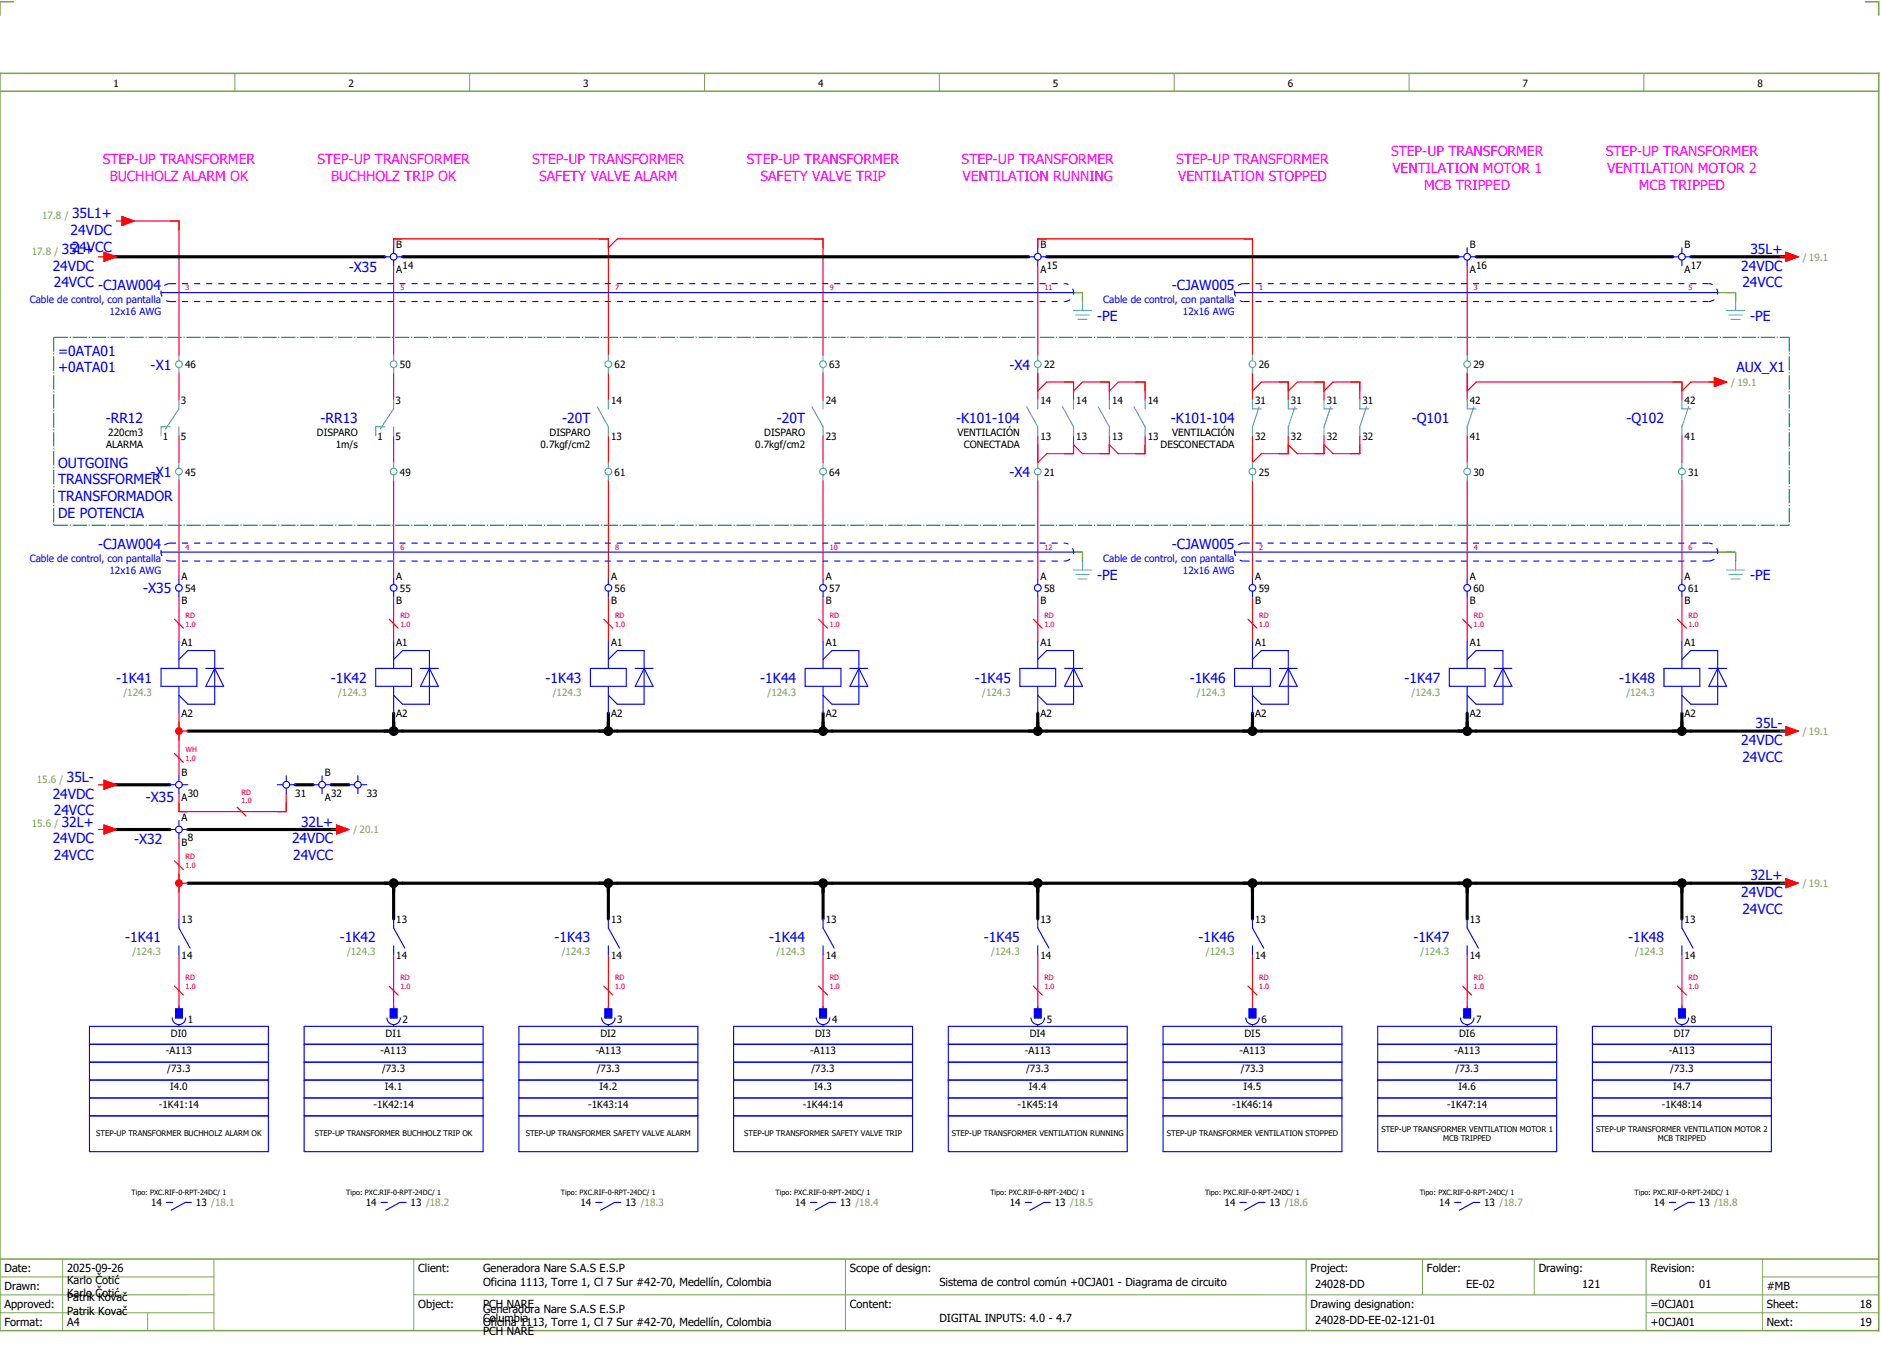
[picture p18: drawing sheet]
<svg xmlns="http://www.w3.org/2000/svg" width="421mm" height="301mm" viewBox="0 0 421 301" stroke-linecap="round" stroke-linejoin="round" font-family="sans-serif">
<defs><g id="words">
<g font-size="3.1" fill="#f0f">
<text x="311" y="34.9">STEP-UP TRANSFORMER</text>
<text x="359" y="34.9">STEP-UP TRANSFORMER</text>
<text x="23" y="36.8">STEP-UP TRANSFORMER</text>
<text x="24.5" y="40.5">BUCHHOLZ ALARM OK</text>
<text x="71" y="36.8">STEP-UP TRANSFORMER</text>
<text x="74" y="40.5">BUCHHOLZ TRIP OK</text>
<text x="119" y="36.8">STEP-UP TRANSFORMER</text>
<text x="120.5" y="40.5">SAFETY VALVE ALARM</text>
<text x="167" y="36.8">STEP-UP TRANSFORMER</text>
<text x="170" y="40.5">SAFETY VALVE TRIP</text>
<text x="215" y="36.8">STEP-UP TRANSFORMER</text>
<text x="215.2" y="40.5">VENTILATION RUNNING</text>
<text x="263" y="36.8">STEP-UP TRANSFORMER</text>
<text x="263.4" y="40.5">VENTILATION STOPPED</text>
<text x="311.3" y="38.6">VENTILATION MOTOR 1</text>
<text x="359.3" y="38.6">VENTILATION MOTOR 2</text>
<text x="318.4" y="42.4">MCB TRIPPED</text>
<text x="366.4" y="42.4">MCB TRIPPED</text>
</g>
<g font-size="3.1" fill="#00f">
<text x="15.8" y="52.5">24VDC</text>
<text x="16.1" y="48.8">35L1+</text>
<text x="13.8" y="56.8">35L+</text>
<text x="16" y="56.3">24VCC</text>
<text x="391.3" y="56.8">35L+</text>
<text x="11.8" y="60.5">24VDC</text>
<text x="12" y="64.3">24VCC -CJAW004</text>
<text x="78" y="60.7">-X35</text>
<text x="262" y="64.8">-CJAW005</text>
<text x="389.3" y="60.5">24VDC</text>
<text x="389.5" y="64.3">24VCC</text>
<text x="245.3" y="71.7">-PE</text>
<text x="391.3" y="71.7">-PE</text>
<text x="13" y="79.5">=0ATA01</text>
<text x="13" y="83.3">+0ATA01</text>
<text x="33.7" y="82.6">-X1</text>
<text x="225.7" y="82.6">-X4</text>
<text x="388.2" y="83">AUX_X1</text>
<text x="23.6" y="94.6">-RR12</text>
<text x="71.6" y="94.6">-RR13</text>
<text x="125.7" y="94.6">-20T</text>
<text x="173.7" y="94.6">-20T</text>
<text x="213.7" y="94.6">-K101-104</text>
<text x="261.7" y="94.6">-K101-104</text>
<text x="315.6" y="94.6">-Q101</text>
<text x="363.6" y="94.6">-Q102</text>
<text x="13" y="104.5">OUTGOING</text>
<text x="33.7" y="106.6">-X1</text>
<text x="225.7" y="106.6">-X4</text>
<text x="13" y="108.3">TRANSSFORMER</text>
<text x="13" y="112">TRANSFORMADOR</text>
<text x="13" y="115.8">DE POTENCIA</text>
<text x="22" y="122.8">-CJAW004</text>
<text x="262" y="122.8">-CJAW005</text>
<text x="245.3" y="129.7">-PE</text>
<text x="391.3" y="129.7">-PE</text>
<text x="32" y="132.6">-X35</text>
<text x="26" y="152.6">-1K41</text>
<text x="74" y="152.6">-1K42</text>
<text x="122" y="152.6">-1K43</text>
<text x="170" y="152.6">-1K44</text>
<text x="218" y="152.6">-1K45</text>
<text x="266" y="152.6">-1K46</text>
<text x="314" y="152.6">-1K47</text>
<text x="362" y="152.6">-1K48</text>
<text x="389.3" y="166.5">24VDC</text>
<text x="392.4" y="162.8">35L-</text>
<text x="389.5" y="170.3">24VCC</text>
<text x="11.8" y="178.5">24VDC</text>
<text x="14.9" y="174.8">35L-</text>
<text x="32.6" y="179.3">-X35</text>
<text x="12" y="182.3">24VCC</text>
<text x="13.8" y="184.8">32L+</text>
<text x="67.3" y="184.8">32L+</text>
<text x="11.8" y="188.5">24VDC</text>
<text x="30" y="188.7">-X32</text>
<text x="65.3" y="188.5">24VDC</text>
<text x="12" y="192.3">24VCC</text>
<text x="65.5" y="192.3">24VCC</text>
<text x="391.3" y="196.8">32L+</text>
<text x="389.3" y="200.5">24VDC</text>
<text x="389.5" y="204.3">24VCC</text>
<text x="28" y="210.6">-1K41</text>
<text x="76" y="210.6">-1K42</text>
<text x="124" y="210.6">-1K43</text>
<text x="172" y="210.6">-1K44</text>
<text x="220" y="210.6">-1K45</text>
<text x="268" y="210.6">-1K46</text>
<text x="316" y="210.6">-1K47</text>
<text x="364" y="210.6">-1K48</text>
</g>
<g font-size="2.5">
<text x="1" y="284.4">Date:</text>
<text x="15" y="286.9">Karlo Čotić</text>
<text x="15" y="284.4">2025-09-26</text>
<text x="93.5" y="284.4">Client:</text>
<text x="108" y="284.4">Generadora Nare S.A.S E.S.P</text>
<text x="108" y="287.4">Oficina 1113, Torre 1, Cl 7 Sur #42-70, Medellín, Colombia</text>
<text x="190" y="284.4">Scope of design:</text>
<text x="210" y="287.4">Sistema de control común +0CJA01 - Diagrama de circuito</text>
<text x="293" y="284.4">Project:</text>
<text x="294" y="287.9">24028-DD</text>
<text x="319" y="284.4">Folder:</text>
<text x="327.8" y="287.9">EE-02</text>
<text x="344" y="284.4">Drawing:</text>
<text x="353.7" y="287.9">121</text>
<text x="369" y="284.4">Revision:</text>
<text x="379.9" y="287.9">01</text>
<text x="1" y="288.4">Drawn:</text>
<text x="1" y="292.4">Approved:</text>
<text x="15" y="289.9">Karlo Čotić</text>
<text x="15" y="290.9">Patrik Kovač</text>
<text x="15" y="293.9">Patrik Kovač</text>
<text x="93.5" y="292.4">Object:</text>
<text x="108" y="293.4">Generadora Nare S.A.S E.S.P</text>
<text x="108" y="292.4">PCH NARE</text>
<text x="190" y="292.4">Content:</text>
<text x="293" y="292.4">Drawing designation:</text>
<text x="369" y="292.4">=0CJA01</text>
<text x="395" y="292.4">Sheet:</text>
<text x="395" y="288.4">#MB</text>
<text x="415.8" y="292.4">18</text>
<text x="1" y="296.4">Format:</text>
<text x="15" y="296.4">A4</text>
<text x="108" y="296.4">Oficina 1113, Torre 1, Cl 7 Sur #42-70, Medellín, Colombia</text>
<text x="108" y="295.4">Columbia</text>
<text x="108" y="298.4">PCH NARE</text>
<text x="210" y="295.4">DIGITAL INPUTS: 4.0 - 4.7</text>
<text x="294" y="295.9">24028-DD-EE-02-121-01</text>
<text x="369" y="296.4">+0CJA01</text>
<text x="395" y="296.4">Next:</text>
<text x="415.8" y="296.4">19</text>
</g>
<g font-size="2.2">
<text x="25.4" y="19.4">1</text>
<text x="77.9" y="19.4">2</text>
<text x="130.4" y="19.4">3</text>
<text x="182.9" y="19.4">4</text>
<text x="235.4" y="19.4">5</text>
<text x="287.9" y="19.4">6</text>
<text x="340.4" y="19.4">7</text>
<text x="392.9" y="19.4">8</text>
<text x="88.6" y="55.5">B</text>
<text x="232.6" y="55.5">B</text>
<text x="328.6" y="55.5">B</text>
<text x="376.6" y="55.5">B</text>
<text x="88.6" y="61">A</text>
<text x="90" y="60">14</text>
<text x="232.6" y="61">A</text>
<text x="234" y="60">15</text>
<text x="328.6" y="61">A</text>
<text x="330" y="60">16</text>
<text x="376.6" y="61">A</text>
<text x="378" y="60">17</text>
<text x="41.4" y="82.3">46</text>
<text x="89.4" y="82.3">50</text>
<text x="137.4" y="82.3">62</text>
<text x="185.4" y="82.3">63</text>
<text x="233.4" y="82.3">22</text>
<text x="281.4" y="82.3">26</text>
<text x="329.4" y="82.3">29</text>
<text x="40.4" y="90.3">3</text>
<text x="88.4" y="90.3">3</text>
<text x="136.6" y="90.3">14</text>
<text x="184.6" y="90.3">24</text>
<text x="232.6" y="90.3">14</text>
<text x="240.6" y="90.3">14</text>
<text x="248.6" y="90.3">14</text>
<text x="256.6" y="90.3">14</text>
<text x="280.6" y="90.3">31</text>
<text x="288.6" y="90.3">31</text>
<text x="296.6" y="90.3">31</text>
<text x="304.6" y="90.3">31</text>
<text x="328.6" y="90.3">42</text>
<text x="376.6" y="90.3">42</text>
<text x="23.8" y="100.2">ALARMA</text>
<text x="24.2" y="97.5">220cm3</text>
<text x="36.4" y="98.2">1</text>
<text x="40.4" y="98.2">5</text>
<text x="70.9" y="97.5">DISPARO</text>
<text x="75.1" y="100.2">1m/s</text>
<text x="84.4" y="98.2">1</text>
<text x="88.4" y="98.2">5</text>
<text x="120.8" y="100.2">0.7kgf/cm2</text>
<text x="122.9" y="97.5">DISPARO</text>
<text x="136.6" y="98.2">13</text>
<text x="168.8" y="100.2">0.7kgf/cm2</text>
<text x="170.9" y="97.5">DISPARO</text>
<text x="184.6" y="98.2">23</text>
<text x="214.1" y="97.5">VENTILACIÓN</text>
<text x="215.5" y="100.2">CONECTADA</text>
<text x="232.6" y="98.2">13</text>
<text x="240.6" y="98.2">13</text>
<text x="248.6" y="98.2">13</text>
<text x="256.6" y="98.2">13</text>
<text x="259.5" y="100.2">DESCONECTADA</text>
<text x="262.1" y="97.5">VENTILACIÓN</text>
<text x="280.6" y="98.2">32</text>
<text x="288.6" y="98.2">32</text>
<text x="296.6" y="98.2">32</text>
<text x="304.6" y="98.2">32</text>
<text x="328.6" y="98.2">41</text>
<text x="376.6" y="98.2">41</text>
<text x="41.4" y="106.3">45</text>
<text x="89.4" y="106.3">49</text>
<text x="137.4" y="106.3">61</text>
<text x="185.4" y="106.3">64</text>
<text x="233.4" y="106.3">21</text>
<text x="281.4" y="106.3">25</text>
<text x="329.4" y="106.3">30</text>
<text x="377.4" y="106.3">31</text>
<text x="40.6" y="129.5">A</text>
<text x="88.6" y="129.5">A</text>
<text x="136.6" y="129.5">A</text>
<text x="184.6" y="129.5">A</text>
<text x="232.6" y="129.5">A</text>
<text x="280.6" y="129.5">A</text>
<text x="328.6" y="129.5">A</text>
<text x="376.6" y="129.5">A</text>
<text x="40.6" y="135">B</text>
<text x="41.4" y="132.3">54</text>
<text x="88.6" y="135">B</text>
<text x="89.4" y="132.3">55</text>
<text x="136.6" y="135">B</text>
<text x="137.4" y="132.3">56</text>
<text x="184.6" y="135">B</text>
<text x="185.4" y="132.3">57</text>
<text x="232.6" y="135">B</text>
<text x="233.4" y="132.3">58</text>
<text x="280.6" y="135">B</text>
<text x="281.4" y="132.3">59</text>
<text x="328.6" y="135">B</text>
<text x="329.4" y="132.3">60</text>
<text x="376.6" y="135">B</text>
<text x="377.4" y="132.3">61</text>
<text x="40.6" y="144.3">A1</text>
<text x="88.6" y="144.3">A1</text>
<text x="136.6" y="144.3">A1</text>
<text x="184.6" y="144.3">A1</text>
<text x="232.6" y="144.3">A1</text>
<text x="280.6" y="144.3">A1</text>
<text x="328.6" y="144.3">A1</text>
<text x="376.6" y="144.3">A1</text>
<text x="40.6" y="160.2">A2</text>
<text x="88.6" y="160.2">A2</text>
<text x="136.6" y="160.2">A2</text>
<text x="184.6" y="160.2">A2</text>
<text x="232.6" y="160.2">A2</text>
<text x="280.6" y="160.2">A2</text>
<text x="328.6" y="160.2">A2</text>
<text x="376.6" y="160.2">A2</text>
<text x="40.6" y="173.5">B</text>
<text x="72.6" y="173.5">B</text>
<text x="40.6" y="179">A</text>
<text x="42" y="178">30</text>
<text x="66" y="178">31</text>
<text x="72.6" y="179">A</text>
<text x="74" y="178">32</text>
<text x="82" y="178">33</text>
<text x="40.6" y="183.5">A</text>
<text x="40.6" y="189">B</text>
<text x="42" y="188">8</text>
<text x="40.6" y="206.3">13</text>
<text x="88.6" y="206.3">13</text>
<text x="136.6" y="206.3">13</text>
<text x="184.6" y="206.3">13</text>
<text x="232.6" y="206.3">13</text>
<text x="280.6" y="206.3">13</text>
<text x="328.6" y="206.3">13</text>
<text x="376.6" y="206.3">13</text>
<text x="40.6" y="214.2">14</text>
<text x="88.6" y="214.2">14</text>
<text x="136.6" y="214.2">14</text>
<text x="184.6" y="214.2">14</text>
<text x="232.6" y="214.2">14</text>
<text x="280.6" y="214.2">14</text>
<text x="328.6" y="214.2">14</text>
<text x="376.6" y="214.2">14</text>
<text x="38.2" y="231.8">DI0</text>
<text x="42" y="228.7">1</text>
<text x="86.2" y="231.8">DI1</text>
<text x="90" y="228.7">2</text>
<text x="134.2" y="231.8">DI2</text>
<text x="138" y="228.7">3</text>
<text x="182.2" y="231.8">DI3</text>
<text x="186" y="228.7">4</text>
<text x="230.2" y="231.8">DI4</text>
<text x="234" y="228.7">5</text>
<text x="278.2" y="231.8">DI5</text>
<text x="282" y="228.7">6</text>
<text x="326.2" y="231.8">DI6</text>
<text x="330" y="228.7">7</text>
<text x="374.2" y="231.8">DI7</text>
<text x="378" y="228.7">8</text>
<text x="37.1" y="235.6">-A113</text>
<text x="37.4" y="239.6">/73.3</text>
<text x="85.1" y="235.6">-A113</text>
<text x="85.4" y="239.6">/73.3</text>
<text x="133.1" y="235.6">-A113</text>
<text x="133.4" y="239.6">/73.3</text>
<text x="181.1" y="235.6">-A113</text>
<text x="181.4" y="239.6">/73.3</text>
<text x="229.1" y="235.6">-A113</text>
<text x="229.4" y="239.6">/73.3</text>
<text x="277.1" y="235.6">-A113</text>
<text x="277.4" y="239.6">/73.3</text>
<text x="325.1" y="235.6">-A113</text>
<text x="325.4" y="239.6">/73.3</text>
<text x="373.1" y="235.6">-A113</text>
<text x="373.4" y="239.6">/73.3</text>
<text x="38" y="243.6">I4.0</text>
<text x="86" y="243.6">I4.1</text>
<text x="134" y="243.6">I4.2</text>
<text x="182" y="243.6">I4.3</text>
<text x="230" y="243.6">I4.4</text>
<text x="278" y="243.6">I4.5</text>
<text x="326" y="243.6">I4.6</text>
<text x="374" y="243.6">I4.7</text>
<text x="35.5" y="247.6">-1K41:14</text>
<text x="83.5" y="247.6">-1K42:14</text>
<text x="131.5" y="247.6">-1K43:14</text>
<text x="179.5" y="247.6">-1K44:14</text>
<text x="227.5" y="247.6">-1K45:14</text>
<text x="275.5" y="247.6">-1K46:14</text>
<text x="323.5" y="247.6">-1K47:14</text>
<text x="371.5" y="247.6">-1K48:14</text>
<text x="33.8" y="269.6">14</text>
<text x="43.8" y="269.6">13 /18.1</text>
<text x="81.8" y="269.6">14</text>
<text x="91.8" y="269.6">13 /18.2</text>
<text x="129.8" y="269.6">14</text>
<text x="139.8" y="269.6">13 /18.3</text>
<text x="177.8" y="269.6">14</text>
<text x="187.8" y="269.6">13 /18.4</text>
<text x="225.8" y="269.6">14</text>
<text x="235.8" y="269.6">13 /18.5</text>
<text x="273.8" y="269.6">14</text>
<text x="283.8" y="269.6">13 /18.6</text>
<text x="321.8" y="269.6">14</text>
<text x="331.8" y="269.6">13 /18.7</text>
<text x="369.8" y="269.6">14</text>
<text x="379.8" y="269.6">13 /18.8</text>
</g>
<g font-size="2.2" fill="#7ca552">
<text x="9.4" y="48.9">17.8 /</text>
<text x="7.1" y="56.9">17.8 /</text>
<text x="403" y="58.3">/ 19.1</text>
<text x="387" y="86.3">/ 19.1</text>
<text x="27.6" y="155.5">/124.3</text>
<text x="75.6" y="155.5">/124.3</text>
<text x="123.6" y="155.5">/124.3</text>
<text x="171.6" y="155.5">/124.3</text>
<text x="219.6" y="155.5">/124.3</text>
<text x="267.6" y="155.5">/124.3</text>
<text x="315.6" y="155.5">/124.3</text>
<text x="363.6" y="155.5">/124.3</text>
<text x="403" y="164.3">/ 19.1</text>
<text x="8.2" y="174.9">15.6 /</text>
<text x="7.1" y="184.9">15.6 /</text>
<text x="79" y="186.3">/ 20.1</text>
<text x="403" y="198.3">/ 19.1</text>
<text x="29.6" y="213.5">/124.3</text>
<text x="77.6" y="213.5">/124.3</text>
<text x="125.6" y="213.5">/124.3</text>
<text x="173.6" y="213.5">/124.3</text>
<text x="221.6" y="213.5">/124.3</text>
<text x="269.6" y="213.5">/124.3</text>
<text x="317.6" y="213.5">/124.3</text>
<text x="365.6" y="213.5">/124.3</text>
</g>
<g font-size="2.2" fill="#00f">
<text x="6.6" y="67.6">Cable de control, con pantalla</text>
<text x="24.5" y="70.3">12x16 AWG</text>
<text x="246.6" y="67.6">Cable de control, con pantalla</text>
<text x="264.5" y="70.3">12x16 AWG</text>
<text x="6.6" y="125.6">Cable de control, con pantalla</text>
<text x="246.6" y="125.6">Cable de control, con pantalla</text>
<text x="24.5" y="128.3">12x16 AWG</text>
<text x="264.5" y="128.3">12x16 AWG</text>
</g>
<g font-size="1.7">
<text x="21.5" y="254">STEP-UP TRANSFORMER BUCHHOLZ ALARM OK</text>
<text x="70.4" y="254">STEP-UP TRANSFORMER BUCHHOLZ TRIP OK</text>
<text x="117.5" y="254">STEP-UP TRANSFORMER SAFETY VALVE ALARM</text>
<text x="166.4" y="254">STEP-UP TRANSFORMER SAFETY VALVE TRIP</text>
<text x="212.8" y="254">STEP-UP TRANSFORMER VENTILATION RUNNING</text>
<text x="260.9" y="254">STEP-UP TRANSFORMER VENTILATION STOPPED</text>
<text x="308.8" y="252.9">STEP-UP TRANSFORMER VENTILATION MOTOR 1</text>
<text x="322.6" y="255">MCB TRIPPED</text>
<text x="356.8" y="252.9">STEP-UP TRANSFORMER VENTILATION MOTOR 2</text>
<text x="370.6" y="255">MCB TRIPPED</text>
</g>
<g font-size="1.6" fill="#f00">
<text x="41.5" y="64.9">3</text>
<text x="89.5" y="64.9">5</text>
<text x="137.5" y="64.9">7</text>
<text x="185.5" y="64.9">9</text>
<text x="233.5" y="64.9">11</text>
<text x="281.5" y="64.9">1</text>
<text x="329.5" y="64.9">3</text>
<text x="377.5" y="64.9">5</text>
<text x="41.5" y="122.9">4</text>
<text x="89.5" y="122.9">6</text>
<text x="137.5" y="122.9">8</text>
<text x="185.5" y="122.9">10</text>
<text x="233.5" y="122.9">12</text>
<text x="281.5" y="122.9">2</text>
<text x="329.5" y="122.9">4</text>
<text x="377.5" y="122.9">6</text>
<text x="41.5" y="140">1.0</text>
<text x="41.5" y="138.1">RD</text>
<text x="89.5" y="140">1.0</text>
<text x="89.5" y="138.1">RD</text>
<text x="137.5" y="140">1.0</text>
<text x="137.5" y="138.1">RD</text>
<text x="185.5" y="140">1.0</text>
<text x="185.5" y="138.1">RD</text>
<text x="233.5" y="140">1.0</text>
<text x="233.5" y="138.1">RD</text>
<text x="281.5" y="140">1.0</text>
<text x="281.5" y="138.1">RD</text>
<text x="329.5" y="140">1.0</text>
<text x="329.5" y="138.1">RD</text>
<text x="377.5" y="140">1.0</text>
<text x="377.5" y="138.1">RD</text>
<text x="41.5" y="170">1.0</text>
<text x="41.5" y="168.1">WH</text>
<text x="54" y="179.6">1.0</text>
<text x="54" y="177.6">RD</text>
<text x="41.5" y="194">1.0</text>
<text x="41.5" y="192.1">RD</text>
<text x="41.5" y="221.1">1.0</text>
<text x="41.5" y="219.1">RD</text>
<text x="89.5" y="221.1">1.0</text>
<text x="89.5" y="219.1">RD</text>
<text x="137.5" y="221.1">1.0</text>
<text x="137.5" y="219.1">RD</text>
<text x="185.5" y="221.1">1.0</text>
<text x="185.5" y="219.1">RD</text>
<text x="233.5" y="221.1">1.0</text>
<text x="233.5" y="219.1">RD</text>
<text x="281.5" y="221.1">1.0</text>
<text x="281.5" y="219.1">RD</text>
<text x="329.5" y="221.1">1.0</text>
<text x="329.5" y="219.1">RD</text>
<text x="377.5" y="221.1">1.0</text>
<text x="377.5" y="219.1">RD</text>
</g>
<g font-size="1.6">
<text x="29.4" y="267.1">Tipo: PXC.RIF-0-RPT-24DC/ 1</text>
<text x="77.4" y="267.1">Tipo: PXC.RIF-0-RPT-24DC/ 1</text>
<text x="125.4" y="267.1">Tipo: PXC.RIF-0-RPT-24DC/ 1</text>
<text x="173.4" y="267.1">Tipo: PXC.RIF-0-RPT-24DC/ 1</text>
<text x="221.4" y="267.1">Tipo: PXC.RIF-0-RPT-24DC/ 1</text>
<text x="269.4" y="267.1">Tipo: PXC.RIF-0-RPT-24DC/ 1</text>
<text x="317.4" y="267.1">Tipo: PXC.RIF-0-RPT-24DC/ 1</text>
<text x="365.4" y="267.1">Tipo: PXC.RIF-0-RPT-24DC/ 1</text>
</g>
</g></defs>
<path d="M0 16.4h420v281h-420zM3 .4h-3v3M417 .4h3v3M0 20.4h420M0 281.4h420" fill="none" stroke="#7ca552" stroke-width=".35"/>
<g fill="none" stroke="#7ca552" stroke-width=".22">
<path d="M52.5 16.4v4M105 16.4v4M157.5 16.4v4M210 16.4v4M262.5 16.4v4M315 16.4v4M367.5 16.4v4M0 285.4h47.8M0 293.4h47.8M14 281.4v16M33 293.4v4M47.8 281.4v16"/>
<path d="M47.8 289.4h-47.8M92.5 281.4v16M92.5 289.4h327.5M189 281.4v16M292 281.4v15.8M318 281.4v8M343 281.4v8M368 281.4v15.8M368 293.4h52M394 285.4h26M394 281.4v15.8"/>
</g>
<g fill="none" stroke="#000" stroke-width=".7">
<path d="M24 57.4h62M90 57.4h140M234 57.4h92M330 57.4h44M378 57.4h22M88 159.4v4h-46M136 159.4v4h-46M184 159.4v4M232 159.4v4M280 159.4v4M328 159.4v4M376 159.4v4"/>
<path d="M24 175.4h14M66 175.4h4M74 175.4h4M138 163.4h262M24 185.4h14M42 197.4h358M42 185.4h34M88 197.4v8M136 197.4v8M184 197.4v8M232 197.4v8M280 197.4v8"/>
<path d="M328 197.4v8M376 197.4v8"/>
</g>
<g fill="none" stroke="#f00" stroke-width=".25">
<path d="M28 49.4h12v30M88 55.4v-2h48v26M88 59.4v20M138 53.4h46v26M232 55.4v-2h48v26M232 59.4v20M328 59.4v20M40 83.4v6M40 97.4v6M88 83.4v6M88 97.4v6M136 83.4v6"/>
<path d="M136 97.4v6M184 83.4v6M184 97.4v6M232 83.4v6M232 97.4v6M234 85.4h6v4M240 97.4v4h-6M242 85.4h6v4M248 97.4v4h-6M250 85.4h6v4M256 97.4v4h-6M280 83.4v6"/>
<path d="M280 97.4v6M282 85.4h6v4M288 97.4v4h-6M290 85.4h6v4M296 97.4v4h-6M298 85.4h6v4M304 97.4v4h-6M328 83.4v6M328 97.4v6M330 85.4h46v4M376 97.4v6M378 85.4h6"/>
<path d="M40 107.4v22M88 107.4v22M136 107.4v22M184 107.4v22M232 107.4v22M280 107.4v22M328 107.4v22M376 107.4v22M40 133.4v10M88 133.4v10M136 133.4v10M184 133.4v10"/>
<path d="M232 133.4v10M280 133.4v10M328 133.4v10M376 133.4v10M40 159.4v14M40 177.4v4h24v-4M40 187.4v18M40 197.4h2M40 213.4v12M88 213.4v12M136 213.4v12M184 213.4v12"/>
<path d="M232 213.4v12M280 213.4v12M328 213.4v12M376 213.4v12"/>
</g>
<path d="M240 65.4h2M242 65.4v2M384 65.4h4M388 65.4v2M240 123.4h2M242 123.4v2M384 123.4h4M388 123.4v2" fill="none" stroke="#00be00" stroke-width=".25" stroke-dasharray="3.2 .4 .3 .4" stroke-linecap="butt"/>
<g fill="#000">
<circle cx="184" cy="163.4" r="1.1"/>
<circle cx="232" cy="163.4" r="1.1"/>
<circle cx="280" cy="163.4" r="1.1"/>
<circle cx="328" cy="163.4" r="1.1"/>
<circle cx="376" cy="163.4" r="1.1"/>
<circle cx="88" cy="197.4" r="1.1"/>
<circle cx="136" cy="197.4" r="1.1"/>
<circle cx="184" cy="197.4" r="1.1"/>
<circle cx="232" cy="197.4" r="1.1"/>
<circle cx="280" cy="197.4" r="1.1"/>
<circle cx="328" cy="197.4" r="1.1"/>
<circle cx="376" cy="197.4" r="1.1"/>
</g>
<circle cx="40" cy="197.4" r=".88" fill="#f00"/>
<path d="M86 163.4h4M88 161.4v2M134 163.4h4M136 161.4v2" fill="none" stroke="#000" stroke-width=".7"/>
<g fill="#000">
<circle cx="88" cy="163.4" r="1.1"/>
<circle cx="136" cy="163.4" r="1.1"/>
</g>
<path d="M40 161.4v4M40 163.4h2" fill="none" stroke="#f00" stroke-width=".25"/>
<circle cx="40" cy="163.4" r=".88" fill="#f00"/>
<g fill="none" stroke="#f00" stroke-width=".25">
<path d="M22 57.4h1.2M23.2 56.4l2.8 1-2.8 1zM26 49.4h1.3M27.3 48.4l2.7 1-2.7 1zM38 49.4h2v2M90 53.4h-2v2M134 53.4h2v2l2-2M182 53.4h2v2M234 53.4h-2v2M278 53.4h2v2M398 57.4h1.2M399.2 56.4l2.8 1-2.8 1z"/>
<path d="M232 83.4v4l2-2M232 99.4v4l2-2M238 85.4h2v2l2-2M246 85.4h2v2l2-2M254 85.4h2v2M256 99.4v2h-2M280 83.4v4l2-2M280 99.4v4l2-2M286 85.4h2v2l2-2M294 85.4h2v2l2-2M302 85.4h2v2M304 99.4v2h-2"/>
<path d="M328 83.4v4l2-2M374 85.4h2v2l2-2M382 85.4h1.3M383.3 84.4l2.7 1-2.7 1zM238 101.4h2v-2l2 2M246 101.4h2v-2l2 2M286 101.4h2v-2l2 2M294 101.4h2v-2l2 2M39 138.4l2 2M87 138.4l2 2M135 138.4l2 2M183 138.4l2 2"/>
<path d="M231 138.4l2 2M279 138.4l2 2M327 138.4l2 2M375 138.4l2 2M22 175.4h1.2M23.2 174.4l2.8 1-2.8 1zM39 168.4l2 2M40 179.4v2h2M64 179.4v2h-2M398 163.4h1.2M399.2 162.4l2.8 1-2.8 1zM22 185.4h1.2"/>
<path d="M23.2 184.4l2.8 1-2.8 1zM39 192.4l2 2M53 180.4l2 2M74 185.4h1.2M75.2 184.4l2.8 1-2.8 1zM398 197.4h1.2M399.2 196.4l2.8 1-2.8 1zM39 220.4l2 2M40 224.9v.5M87 220.4l2 2M88 224.9v.5M135 220.4l2 2"/>
<path d="M136 224.9v.5M183 220.4l2 2M184 224.9v.5M231 220.4l2 2M232 224.9v.5M279 220.4l2 2M280 224.9v.5M327 220.4l2 2M328 224.9v.5M375 220.4l2 2M376 224.9v.5"/>
</g>
<path d="M240 65.4h2M242 65.4v2M386 65.4h2M388 65.4v2M240 123.4h2M242 123.4v2M386 123.4h2M388 123.4v2" fill="none" stroke="#00be00" stroke-width=".25" stroke-dasharray="3.2 .4 .3 .4" stroke-linecap="butt"/>
<g fill="none" stroke="#00f" stroke-width=".25">
<path d="M86 57.4h1.3M88 55.4v1.2M88 58.1v1.3M88.8 57.4h1.2M230 57.4h1.3M232 55.4v1.2M232 58.1v1.3M232.8 57.4h1.2M326 57.4h1.3M328 55.4v1.2M328 58.1v1.3M328.8 57.4h1.2"/>
<path d="M374 57.4h1.2M376 55.4v1.2M376 58.1v1.3M376.7 57.4h1.3M36 65.4h204M276 65.4h108M36 123.4h204M40 129.4v1.2M40 132.1v1.3M88 129.4v1.2M88 132.1v1.3M136 129.4v1.2"/>
<path d="M136 132.1v1.3M184 129.4v1.2M184 132.1v1.3M232 129.4v1.2M232 132.1v1.3M276 123.4h108M280 129.4v1.2M280 132.1v1.3M328 129.4v1.2M328 132.1v1.3M376 129.4v1.2M376 132.1v1.3"/>
<path d="M36 149.4h8v4h-8zM40 143.4v6M40 153.4v6M40 147.4l2-2h6v12h-6l-2-2M46 149.4h4M48 149.4h.1M48 149.4l2 4h-4zM84 149.4h8v4h-8zM88 143.4v6M88 153.4v6M88 147.4l2-2h6v12h-6l-2-2M94 149.4h4"/>
<path d="M96 149.4h.1M96 149.4l2 4h-4zM132 149.4h8v4h-8zM136 147.4l2-2h6v12h-6l-2-2M136 143.4v6M136 153.4v6M142 149.4h4M144 149.4h.1M144 149.4l2 4h-4zM180 149.4h8v4h-8zM184 147.4l2-2h6v12h-6l-2-2M184 143.4v6"/>
<path d="M184 153.4v6M190 149.4h4M192 149.4h.1M192 149.4l2 4h-4zM228 149.4h8v4h-8zM232 147.4l2-2h6v12h-6l-2-2M232 143.4v6M232 153.4v6M238 149.4h4M240 149.4h.1M240 149.4l2 4h-4zM276 149.4h8v4h-8z"/>
<path d="M280 147.4l2-2h6v12h-6l-2-2M280 143.4v6M280 153.4v6M286 149.4h4M288 149.4h.1M288 149.4l2 4h-4zM324 149.4h8v4h-8zM328 147.4l2-2h6v12h-6l-2-2M328 143.4v6M328 153.4v6M334 149.4h4M336 149.4h.1"/>
<path d="M336 149.4l2 4h-4zM372 149.4h8v4h-8zM376 147.4l2-2h6v12h-6l-2-2M376 143.4v6M376 153.4v6M382 149.4h4M384 149.4h.1M384 149.4l2 4h-4zM38 175.4h1.3M40 173.4v1.2M40 176.1v1.3M40.8 175.4h1.2"/>
<path d="M62 175.4h1.2M64 173.4v1.2M64 176.1v1.3M64.7 175.4h1.3M70 175.4h1.3M72 173.4v1.2M72 176.1v1.3M72.7 175.4h1.3M78 175.4h1.3M80 173.4v1.2M80 176.1v1.3M80.8 175.4h1.2"/>
<path d="M38 185.4h1.3M40 183.4v1.2M40 186.1v1.3M40.8 185.4h1.2M40 205.4v2l2.5 4.5M40 211.4v2M88 205.4v2l2.5 4.5M88 211.4v2M136 205.4v2l2.5 4.5M136 211.4v2M184 205.4v2l2.5 4.5M184 211.4v2"/>
<path d="M232 205.4v2l2.5 4.5M232 211.4v2M280 205.4v2l2.5 4.5M280 211.4v2M328 205.4v2l2.5 4.5M328 211.4v2M376 205.4v2l2.5 4.5M376 211.4v2M20 237.4h40M20 229.4h40v28h-40zM20 233.4h40M38.5 227.5a1.5 1.5 0 0 0 1.5 1.5 1.5 1.5 0 0 0 1.5-1.5"/>
<path d="M39.3 225.5h1.5v2h-1.5zM40 229.1v.3M68 237.4h40M68 233.4h40M68 229.4h40v28h-40zM86.5 227.5a1.5 1.5 0 0 0 1.5 1.5 1.5 1.5 0 0 0 1.5-1.5M87.3 225.5h1.5v2h-1.5zM88 229.1v.3M116 237.4h40M116 233.4h40M116 229.4h40v28h-40zM134.5 227.5a1.5 1.5 0 0 0 1.5 1.5 1.5 1.5 0 0 0 1.5-1.5"/>
<path d="M135.3 225.5h1.5v2h-1.5zM136 229.1v.3M164 237.4h40M164 233.4h40M164 229.4h40v28h-40zM182.5 227.5a1.5 1.5 0 0 0 1.5 1.5 1.5 1.5 0 0 0 1.5-1.5M183.3 225.5h1.5v2h-1.5zM184 229.1v.3M212 237.4h40M212 233.4h40M212 229.4h40v28h-40zM230.5 227.5a1.5 1.5 0 0 0 1.5 1.5 1.5 1.5 0 0 0 1.5-1.5"/>
<path d="M231.3 225.5h1.5v2h-1.5zM232 229.1v.3M260 237.4h40M260 233.4h40M260 229.4h40v28h-40zM278.5 227.5a1.5 1.5 0 0 0 1.5 1.5 1.5 1.5 0 0 0 1.5-1.5M279.3 225.5h1.5v2h-1.5zM280 229.1v.3M308 237.4h40M308 233.4h40M308 229.4h40v28h-40zM326.5 227.5a1.5 1.5 0 0 0 1.5 1.5 1.5 1.5 0 0 0 1.5-1.5"/>
<path d="M327.3 225.5h1.5v2h-1.5zM328 229.1v.3M356 237.4h40M356 233.4h40M356 229.4h40v28h-40zM374.5 227.5a1.5 1.5 0 0 0 1.5 1.5 1.5 1.5 0 0 0 1.5-1.5M375.2 225.5h1.5v2h-1.5zM376 229.1v.3M20 249.4h40M20 245.4h40M20 241.4h40M68 249.4h40"/>
<path d="M68 245.4h40M68 241.4h40M116 249.4h40M116 245.4h40M116 241.4h40M164 249.4h40M164 245.4h40M164 241.4h40M212 249.4h40M212 245.4h40M212 241.4h40M260 249.4h40"/>
<path d="M260 245.4h40M260 241.4h40M308 249.4h40M308 245.4h40M308 241.4h40M356 249.4h40M356 245.4h40M356 241.4h40M37.2 268.7h1.4M42.8 268.7h-1.4l-3.1 1.8M85.2 268.7h1.4M90.8 268.7h-1.4l-3.1 1.8"/>
<path d="M133.2 268.7h1.4M138.8 268.7h-1.4l-3.1 1.8M181.2 268.7h1.4M186.8 268.7h-1.4l-3.1 1.8M229.2 268.7h1.4M234.8 268.7h-1.4l-3.1 1.8M277.2 268.7h1.4M282.8 268.7h-1.4l-3.1 1.8M325.2 268.7h1.4M330.8 268.7h-1.4l-3.1 1.8M373.2 268.7h1.4M378.8 268.7h-1.4l-3.1 1.8"/>
<circle cx="88" cy="57.4" r=".75"/>
<circle cx="232" cy="57.4" r=".75"/>
<circle cx="328" cy="57.4" r=".75"/>
<circle cx="376" cy="57.4" r=".75"/>
<circle cx="40" cy="131.4" r=".75"/>
<circle cx="88" cy="131.4" r=".75"/>
<circle cx="136" cy="131.4" r=".75"/>
<circle cx="184" cy="131.4" r=".75"/>
<circle cx="232" cy="131.4" r=".75"/>
<circle cx="280" cy="131.4" r=".75"/>
<circle cx="328" cy="131.4" r=".75"/>
<circle cx="376" cy="131.4" r=".75"/>
<circle cx="40" cy="175.4" r=".75"/>
<circle cx="64" cy="175.4" r=".75"/>
<circle cx="72" cy="175.4" r=".75"/>
<circle cx="80" cy="175.4" r=".75"/>
<circle cx="40" cy="185.4" r=".75"/>
</g>
<g fill="none" stroke="#52a5a5" stroke-width=".25">
<path d="M40 79.4v1.2M88 79.4v1.2M136 79.4v1.2M184 79.4v1.2M232 79.4v1.2M240 69.4h4M240.5 70.4h3M241 71.4h2M242 67.4v2M280 79.4v1.2M328 79.4v1.2M386 69.4h4"/>
<path d="M386.5 70.4h3M387 71.4h2M388 67.4v2M38 95.4h-2v2M40 82.1v1.3M40 95.4v2M40 89.4v2l-3 4.5M86 95.4h-2v2M88 82.1v1.3M88 95.4v2M88 89.4v2l-3 4.5M133.5 90.9l2.5 4.5v2"/>
<path d="M136 82.1v1.3M136 89.4v2M181.5 90.9l2.5 4.5v2M184 82.1v1.3M184 89.4v2M229.5 90.9l2.5 4.5v2M232 82.1v1.3M232 89.4v2M237.5 90.9l2.5 4.5v2M240 89.4v2M245.5 90.9l2.5 4.5v2M248 89.4v2"/>
<path d="M253.5 90.9l2.5 4.5v2M256 89.4v2M280 82.1v1.3M280 89.4v2h2M281.5 90.9l-1.5 4.5v2M288 89.4v2h2M289.5 90.9l-1.5 4.5v2M296 89.4v2h2M297.5 90.9l-1.5 4.5v2M304 89.4v2h2M305.5 90.9l-1.5 4.5v2M328 82.1v1.3"/>
<path d="M328 89.4v2h2M329.5 90.9l-1.5 4.5v2M376 89.4v2h2M377.5 90.9l-1.5 4.5v2M40 103.4v1.2M40 106.1v1.3M88 103.4v1.2M88 106.1v1.3M136 103.4v1.2M136 106.1v1.3M184 103.4v1.2M184 106.1v1.3"/>
<path d="M232 103.4v1.2M232 106.1v1.3M280 103.4v1.2M280 106.1v1.3M328 103.4v1.2M328 106.1v1.3M376 103.4v1.2M376 106.1v1.3M240 127.4h4M240.5 128.4h3M241 129.4h2M242 125.4v2"/>
<path d="M386 127.4h4M386.5 128.4h3M387 129.4h2M388 125.4v2"/>
<circle cx="40" cy="81.4" r=".75"/>
<circle cx="88" cy="81.4" r=".75"/>
<circle cx="136" cy="81.4" r=".75"/>
<circle cx="184" cy="81.4" r=".75"/>
<circle cx="232" cy="81.4" r=".75"/>
<circle cx="280" cy="81.4" r=".75"/>
<circle cx="328" cy="81.4" r=".75"/>
<circle cx="40" cy="105.4" r=".75"/>
<circle cx="88" cy="105.4" r=".75"/>
<circle cx="136" cy="105.4" r=".75"/>
<circle cx="184" cy="105.4" r=".75"/>
<circle cx="232" cy="105.4" r=".75"/>
<circle cx="280" cy="105.4" r=".75"/>
<circle cx="328" cy="105.4" r=".75"/>
<circle cx="376" cy="105.4" r=".75"/>
</g>
<g fill="#00f" stroke="#00f" stroke-width=".22">
<path d="M39.3 225.5h1.5v2h-1.5z"/>
<path d="M87.3 225.5h1.5v2h-1.5z"/>
<path d="M135.3 225.5h1.5v2h-1.5z"/>
<path d="M183.3 225.5h1.5v2h-1.5z"/>
<path d="M231.3 225.5h1.5v2h-1.5z"/>
<path d="M279.3 225.5h1.5v2h-1.5z"/>
<path d="M327.3 225.5h1.5v2h-1.5z"/>
<path d="M375.2 225.5h1.5v2h-1.5z"/>
</g>
<path d="M12 75.4h388M12 75.4v42M400 75.4v42M12 117.4h388" fill="none" stroke="#007f7f" stroke-width=".25" stroke-dasharray="3.2 .4 .3 .4" stroke-linecap="butt"/>
<g fill="none" stroke="#00f" stroke-width=".25" stroke-dasharray="1.4 1.4" stroke-linecap="butt">
<path d="M38 67.4h200M38 63.4h200M38 63.4a2 2 0 0 0-2 2 2 2 0 0 0 2 2M238 67.4a2 2 0 0 0 2-2 2 2 0 0 0-2-2M278 67.4h104M278 63.4h104M278 63.4a2 2 0 0 0-2 2 2 2 0 0 0 2 2M382 67.4a2 2 0 0 0 2-2 2 2 0 0 0-2-2M38 125.4h200M38 121.4h200M38 121.4a2 2 0 0 0-2 2 2 2 0 0 0 2 2M238 125.4a2 2 0 0 0 2-2 2 2 0 0 0-2-2"/>
<path d="M278 125.4h104M278 121.4h104M278 121.4a2 2 0 0 0-2 2 2 2 0 0 0 2 2M382 125.4a2 2 0 0 0 2-2 2 2 0 0 0-2-2"/>
</g>
<g fill="#f00" stroke="#f00" stroke-width=".22">
<path d="M399.2 196.4l2.8 1-2.8 1z"/>
<path d="M75.2 184.4l2.8 1-2.8 1z"/>
<path d="M23.2 184.4l2.8 1-2.8 1z"/>
<path d="M23.2 56.4l2.8 1-2.8 1z"/>
<path d="M399.2 56.4l2.8 1-2.8 1z"/>
<path d="M399.2 162.4l2.8 1-2.8 1z"/>
<path d="M23.2 174.4l2.8 1-2.8 1z"/>
<path d="M27.3 48.4l2.7 1-2.7 1z"/>
<path d="M383.3 84.4l2.7 1-2.7 1z"/>
</g>
<use href="#words"/>
</svg>
